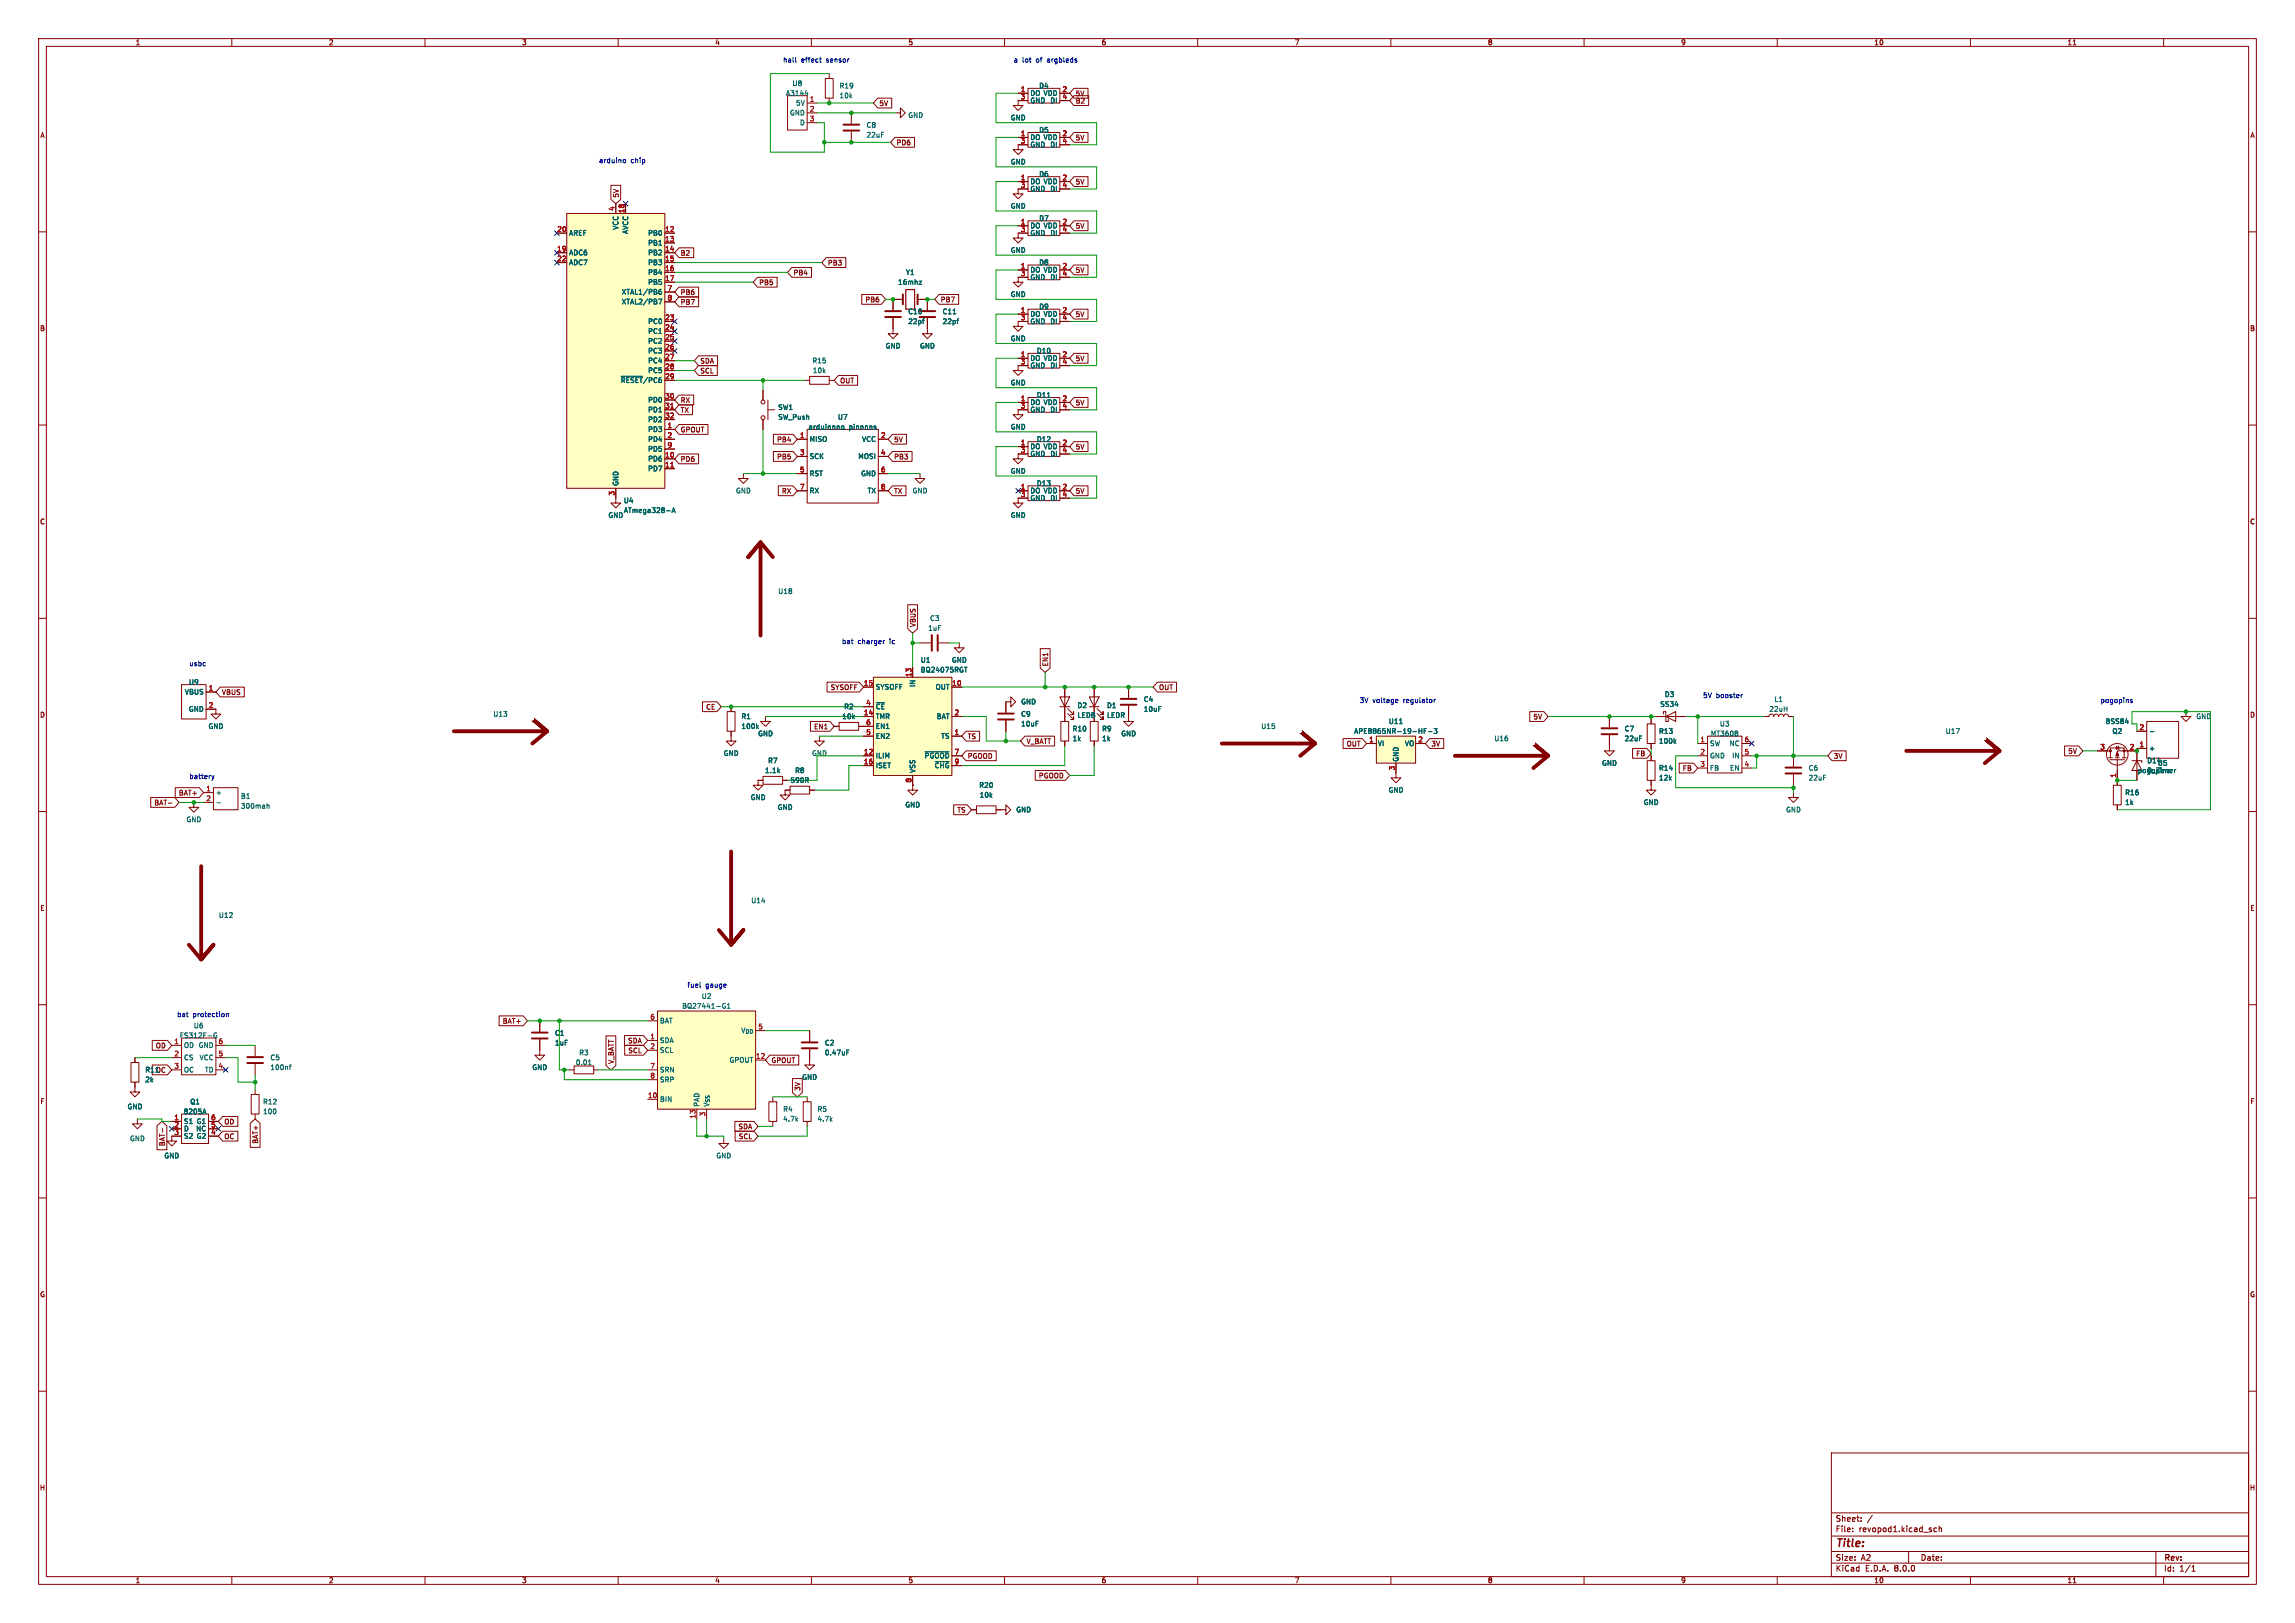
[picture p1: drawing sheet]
<svg xmlns="http://www.w3.org/2000/svg" width="594mm" height="420mm" viewBox="0 0 594 420" stroke-linecap="round" stroke-linejoin="round" font-family="sans-serif">
<defs><g id="words">
<text font-size="2.8" fill="#840000" x="475" y="400.9">Title:</text>
<g font-size="2.1" fill="#840000">
<text x="475" y="394">Sheet:</text>
<text x="475" y="396.7">File:</text>
<text x="481.1" y="396.7">revopod1.kicad_sch</text>
<text x="475" y="406.9">KiCad</text>
<text x="475" y="404.1">Size:</text>
<text x="481.7" y="404.1">A2</text>
<text x="482.7" y="406.9">E.D.A.</text>
<text x="490.3" y="406.9">8.0.0</text>
<text x="497" y="404.1">Date:</text>
<text x="560" y="404.3">Rev:</text>
<text x="560" y="406.9">Id:</text>
<text x="564.1" y="406.9">1/1</text>
</g>
<g font-size="1.8" fill="#840000">
<text x="35" y="11.9">1</text>
<text x="85" y="11.9">2</text>
<text x="135" y="11.9">3</text>
<text x="185" y="11.9">4</text>
<text x="235" y="11.9">5</text>
<text x="285" y="11.9">6</text>
<text x="335" y="11.9">7</text>
<text x="385" y="11.9">8</text>
<text x="435" y="11.9">9</text>
<text x="485" y="11.9">10</text>
<text x="535" y="11.9">11</text>
<text x="227.5" y="27.6">5V</text>
<text x="278.3" y="27">B2</text>
<text x="278.3" y="25.1">5V</text>
<text x="10.3" y="35.9">A</text>
<text x="582.3" y="35.9">A</text>
<text x="231.9" y="37.8">PD6</text>
<text x="278.3" y="36.5">5V</text>
<text x="278.3" y="47.9">5V</text>
<text x="160.3" y="51.3" transform="rotate(-90 160.3 51.3)">5V</text>
<text x="278.3" y="59.4">5V</text>
<text x="176.1" y="66.4">B2</text>
<text x="205.3" y="71.4">PB4</text>
<text x="214.2" y="68.9">PB3</text>
<text x="278.3" y="70.8">5V</text>
<text x="176.1" y="76.5">PB6</text>
<text x="196.4" y="74">PB5</text>
<text x="176.1" y="79.1">PB7</text>
<text x="223.9" y="78.4">PB6</text>
<text x="243.4" y="78.4">PB7</text>
<text x="278.3" y="82.2">5V</text>
<text x="10.3" y="85.9">B</text>
<text x="582.3" y="85.9">B</text>
<text x="181.1" y="94.3">SDA</text>
<text x="278.3" y="93.7">5V</text>
<text x="181.1" y="96.8">SCL</text>
<text x="217.3" y="99.4">OUT</text>
<text x="176.1" y="107">TX</text>
<text x="176.1" y="104.5">RX</text>
<text x="278.3" y="105.1">5V</text>
<text x="176.1" y="112.1">GPOUT</text>
<text x="176.1" y="119.7">PD6</text>
<text x="201" y="119.1">PB5</text>
<text x="201" y="114.6">PB4</text>
<text x="231.3" y="119.1">PB3</text>
<text x="231.3" y="114.6">5V</text>
<text x="278.3" y="116.5">5V</text>
<text x="202.3" y="128">RX</text>
<text x="231.3" y="128">TX</text>
<text x="278.3" y="128">5V</text>
<text x="10.3" y="135.9">C</text>
<text x="582.3" y="135.9">C</text>
<text x="237.2" y="162.4" transform="rotate(-90 237.2 162.4)">VBUS</text>
<text x="271.5" y="172.6" transform="rotate(-90 271.5 172.6)">EN1</text>
<text x="214.9" y="178.8">SYSOFF</text>
<text x="299.9" y="178.8">OUT</text>
<text x="10.3" y="185.9">D</text>
<text x="57.3" y="180">VBUS</text>
<text x="182.6" y="183.8">CE</text>
<text x="582.3" y="185.9">D</text>
<text x="210.6" y="188.9">EN1</text>
<text x="250.3" y="191.5">TS</text>
<text x="396.8" y="186.4">5V</text>
<text x="250.3" y="196.5">PGOOD</text>
<text x="265.6" y="192.7">V_BATT</text>
<text x="348.4" y="193.4">OUT</text>
<text x="370.4" y="193.4">3V</text>
<text x="423.4" y="195.9">FB</text>
<text x="474.5" y="196.5">3V</text>
<text x="535.2" y="195.3">5V</text>
<text x="268.8" y="201.6">PGOOD</text>
<text x="435.4" y="199.7">FB</text>
<text x="39.8" y="208.6">BAT-</text>
<text x="46.2" y="206.1">BAT+</text>
<text x="247.7" y="210.5">TS</text>
<text x="10.3" y="235.9">E</text>
<text x="582.3" y="235.9">E</text>
<text x="130" y="265.1">BAT+</text>
<text x="40.2" y="271.5">OD</text>
<text x="159.1" y="275.4" transform="rotate(-90 159.1 275.4)">V_BATT</text>
<text x="162.4" y="270.2">SDA</text>
<text x="162.5" y="272.7">SCL</text>
<text x="199.5" y="275.3">GPOUT</text>
<text x="10.3" y="285.9">F</text>
<text x="207.3" y="282.4" transform="rotate(-90 207.3 282.4)">3V</text>
<text x="582.3" y="285.9">F</text>
<text x="57.9" y="291.1">OD</text>
<text x="191" y="292.4">SDA</text>
<text x="42.9" y="296.7" transform="rotate(-90 42.9 296.7)">BAT-</text>
<text x="57.9" y="295">OC</text>
<text x="67" y="296.1" transform="rotate(-90 67 296.1)">BAT+</text>
<text x="191.1" y="295">SCL</text>
<text x="10.3" y="335.9">G</text>
<text x="582.3" y="335.9">G</text>
<text x="10.2" y="385.9">H</text>
<text x="582.2" y="385.9">H</text>
<text x="35" y="409.9">1</text>
<text x="85" y="409.9">2</text>
<text x="135" y="409.9">3</text>
<text x="185" y="409.9">4</text>
<text x="235" y="409.9">5</text>
<text x="285" y="409.9">6</text>
<text x="335" y="409.9">7</text>
<text x="385" y="409.9">8</text>
<text x="435" y="409.9">9</text>
<text x="485" y="409.9">10</text>
<text x="535" y="409.9">11</text>
</g>
<g font-size="1.8" fill="#0000c2">
<text x="202.6" y="16.3">hall</text>
<text x="207.4" y="16.3">effect</text>
<text x="214" y="16.3">sensor</text>
<text x="262.3" y="16.3">a</text>
<text x="264.6" y="16.3">lot</text>
<text x="268.3" y="16.3">of</text>
<text x="271.3" y="16.3">argbleds</text>
<text x="154.9" y="42.3">arduino</text>
<text x="163.2" y="42.3">chip</text>
<text x="217.8" y="166.8">bat</text>
<text x="222" y="166.8">charger</text>
<text x="230.4" y="166.8">ic</text>
<text x="48.9" y="172.5">usbc</text>
<text x="351.8" y="182">3V</text>
<text x="355.3" y="182">voltage</text>
<text x="363.3" y="182">regulator</text>
<text x="440.7" y="180.7">5V</text>
<text x="444.2" y="180.7">booster</text>
<text x="543.6" y="182">pogopins</text>
<text x="48.9" y="201.7">battery</text>
<text x="177.8" y="255.7">fuel</text>
<text x="182.6" y="255.7">gauge</text>
<text x="45.7" y="263.3">bat</text>
<text x="49.9" y="263.3">protection</text>
</g>
<g font-size="1.8" fill="#006464">
<text x="205" y="22.5">U8</text>
<text x="217.2" y="23.1">R19</text>
<text x="268.9" y="23.1">D4</text>
<text x="203.3" y="25">A3144</text>
<text x="205.9" y="27.5">5V</text>
<text x="217.2" y="25.6">10k</text>
<text x="266.6" y="25">DO VDD</text>
<text x="266.6" y="26.9">GND DI</text>
<text x="204.3" y="30.1">GND</text>
<text x="206.9" y="32.6">D</text>
<text x="224.2" y="33.2">C8</text>
<text x="224.2" y="35.8">22uF</text>
<text x="235" y="30.7">GND</text>
<text x="261.5" y="31.3">GND</text>
<text x="268.9" y="34.5">D5</text>
<text x="266.6" y="36.4">DO VDD</text>
<text x="266.6" y="38.3">GND DI</text>
<text x="261.5" y="42.8">GND</text>
<text x="266.6" y="47.9">DO VDD</text>
<text x="268.9" y="45.9">D6</text>
<text x="266.6" y="49.8">GND DI</text>
<text x="160.2" y="59.6" transform="rotate(-90 160.2 59.6)">VCC</text>
<text x="261.5" y="54.2">GND</text>
<text x="266.6" y="59.3">DO VDD</text>
<text x="268.9" y="57.4">D7</text>
<text x="147.2" y="61.2">AREF</text>
<text x="162.8" y="60.7" transform="rotate(-90 162.8 60.7)">AVCC</text>
<text x="167.6" y="61.2">PB0</text>
<text x="167.6" y="63.7">PB1</text>
<text x="261.5" y="65.6">GND</text>
<text x="266.6" y="61.2">GND DI</text>
<text x="147.2" y="66.3">ADC6</text>
<text x="147.2" y="68.8">ADC7</text>
<text x="167.6" y="66.3">PB2</text>
<text x="167.6" y="68.8">PB3</text>
<text x="167.6" y="71.3">PB4</text>
<text x="234.3" y="71.3">Y1</text>
<text x="266.6" y="70.7">DO VDD</text>
<text x="268.9" y="68.8">D8</text>
<text x="160.8" y="76.4">XTAL1/PB6</text>
<text x="167.6" y="73.9">PB5</text>
<text x="232.3" y="73.9">16mhz</text>
<text x="261.5" y="77.1">GND</text>
<text x="266.6" y="72.6">GND DI</text>
<text x="160.8" y="79">XTAL2/PB7</text>
<text x="235" y="81.5">C10</text>
<text x="243.8" y="81.5">C11</text>
<text x="266.6" y="82.1">DO VDD</text>
<text x="268.9" y="80.2">D9</text>
<text x="167.6" y="84">PC0</text>
<text x="167.6" y="86.6">PC1</text>
<text x="167.6" y="89.1">PC2</text>
<text x="235" y="84">22pf</text>
<text x="243.8" y="84">22pf</text>
<text x="261.5" y="88.5">GND</text>
<text x="266.6" y="84">GND DI</text>
<text x="167.6" y="91.7">PC3</text>
<text x="167.6" y="94.2">PC4</text>
<text x="210.1" y="94.2">R15</text>
<text x="229.1" y="90.4">GND</text>
<text x="238" y="90.4">GND</text>
<text x="266.6" y="93.6">DO VDD</text>
<text x="266.6" y="95.5">GND DI</text>
<text x="268.2" y="91.7">D10</text>
<text x="160.5" y="99.3">~{RESET}/PC6</text>
<text x="167.6" y="96.7">PC5</text>
<text x="210.3" y="96.7">10k</text>
<text x="261.5" y="99.9">GND</text>
<text x="167.6" y="104.4">PD0</text>
<text x="167.6" y="106.9">PD1</text>
<text x="201.3" y="106.3">SW1</text>
<text x="266.6" y="105">DO VDD</text>
<text x="266.6" y="106.9">GND DI</text>
<text x="268.2" y="103.1">D11</text>
<text x="167.6" y="112">PD3</text>
<text x="167.6" y="109.4">PD2</text>
<text x="201.3" y="108.8">SW_Push</text>
<text x="209.1" y="111.4">arduinnno</text>
<text x="216.8" y="108.8">U7</text>
<text x="219.7" y="111.4">pinnnns</text>
<text x="261.5" y="111.4">GND</text>
<text x="167.6" y="119.6">PD6</text>
<text x="167.6" y="114.5">PD4</text>
<text x="167.6" y="117.1">PD5</text>
<text x="209.4" y="114.5">MISO</text>
<text x="209.4" y="119">SCK</text>
<text x="222" y="119">MOSI</text>
<text x="223" y="114.5">VCC</text>
<text x="266.6" y="116.4">DO VDD</text>
<text x="266.6" y="118.3">GND DI</text>
<text x="268.2" y="114.5">D12</text>
<text x="160.2" y="125.9" transform="rotate(-90 160.2 125.9)">GND</text>
<text x="167.6" y="122.1">PD7</text>
<text x="209.4" y="123.4">RST</text>
<text x="222.7" y="123.4">GND</text>
<text x="261.5" y="122.8">GND</text>
<text x="268.2" y="126">D13</text>
<text x="161.4" y="130.4">U4</text>
<text x="190.4" y="127.9">GND</text>
<text x="209.4" y="127.9">RX</text>
<text x="224.4" y="127.9">TX</text>
<text x="236.1" y="127.9">GND</text>
<text x="266.6" y="127.9">DO VDD</text>
<text x="266.6" y="129.8">GND DI</text>
<text x="157.3" y="134.2">GND</text>
<text x="161.4" y="132.9">ATmega328-A</text>
<text x="261.5" y="134.2">GND</text>
<text x="201.3" y="153.9">U18</text>
<text x="240.6" y="160.9">C3</text>
<text x="240.1" y="163.4">1uF</text>
<text x="238.2" y="171.7">U1</text>
<text x="246.2" y="171.7">GND</text>
<text x="47.7" y="179.9">VBUS</text>
<text x="48.8" y="177.4">U9</text>
<text x="226.6" y="178.7">SYSOFF</text>
<text x="237.1" y="177.9" transform="rotate(-90 237.1 177.9)">IN</text>
<text x="238.2" y="174.2">BQ24075RGT</text>
<text x="242" y="178.7">OUT</text>
<text x="48.8" y="184.4">GND</text>
<text x="127.6" y="185.6">U13</text>
<text x="218.4" y="183.7">R2</text>
<text x="226.6" y="183.7">~{CE}</text>
<text x="264.2" y="182.5">GND</text>
<text x="264.2" y="185.6">C9</text>
<text x="278.8" y="183.4">D2</text>
<text x="278.8" y="186">LEDB</text>
<text x="286.4" y="183.4">D1</text>
<text x="286.4" y="186">LEDR</text>
<text x="295.9" y="181.8">C4</text>
<text x="295.9" y="184.4">10uF</text>
<text x="429.6" y="183.1">SS34</text>
<text x="430.8" y="180.6">D3</text>
<text x="457.8" y="184.4">22uH</text>
<text x="459.2" y="181.8">L1</text>
<text x="53.8" y="188.8">GND</text>
<text x="191.8" y="186.3">R1</text>
<text x="191.8" y="188.8">100k</text>
<text x="196.1" y="190.7">GND</text>
<text x="217.9" y="186.3">10k</text>
<text x="226.6" y="186.3">TMR</text>
<text x="226.6" y="191.4">EN2</text>
<text x="226.6" y="188.8">EN1</text>
<text x="242.3" y="186.3">BAT</text>
<text x="243.5" y="191.4">TS</text>
<text x="264.2" y="188.2">10uF</text>
<text x="277.5" y="189.5">R10</text>
<text x="277.5" y="192">1k</text>
<text x="285.1" y="189.5">R9</text>
<text x="285.1" y="192">1k</text>
<text x="290.1" y="190.7">GND</text>
<text x="326.3" y="188.8">U15</text>
<text x="350.4" y="190.1">APE8865NR-19-HF-3</text>
<text x="359.3" y="187.6">U11</text>
<text x="386.6" y="192">U16</text>
<text x="420.4" y="189.5">C7</text>
<text x="420.4" y="192">22uF</text>
<text x="429.3" y="190.1">R13</text>
<text x="442.7" y="190.7">MT3608</text>
<text x="445" y="188.2">U3</text>
<text x="503.5" y="190.1">U17</text>
<text x="544.9" y="187.6">BSS84</text>
<text x="546.6" y="190.1">Q2</text>
<text x="568.3" y="186.3">GND</text>
<text x="187.2" y="195.8">GND</text>
<text x="198.7" y="197.7">R7</text>
<text x="210.1" y="195.8">GND</text>
<text x="226.6" y="196.4">ILIM</text>
<text x="239.2" y="196.4">~{PGOOD}</text>
<text x="356.5" y="193.3">VI</text>
<text x="362.2" y="197.2" transform="rotate(-90 362.2 197.2)">GND</text>
<text x="363.5" y="193.3">VO</text>
<text x="429.3" y="192.6">100k</text>
<text x="442.5" y="193.3">SW</text>
<text x="442.5" y="196.4">GND</text>
<text x="447.5" y="193.3">NC</text>
<text x="448.2" y="196.4">IN</text>
<text x="555.6" y="197.7">D14</text>
<text x="556.1" y="194.5">+</text>
<text x="197.9" y="200.3">1.1k</text>
<text x="204.5" y="202.8">590R</text>
<text x="205.7" y="200.3">R8</text>
<text x="226.6" y="199">ISET</text>
<text x="237.1" y="200.2" transform="rotate(-90 237.1 200.2)">VSS</text>
<text x="241.8" y="199">~{CHG}</text>
<text x="414.5" y="198.3">GND</text>
<text x="429.3" y="199.6">R14</text>
<text x="429.3" y="202.2">12k</text>
<text x="442.5" y="199.6">FB</text>
<text x="447.7" y="199.6">EN</text>
<text x="468" y="199.6">C6</text>
<text x="468" y="202.2">22uF</text>
<text x="553.2" y="200.3">pogopins</text>
<text x="555.6" y="200.3">D_Zener</text>
<text x="558.4" y="198.3">U5</text>
<text x="55.8" y="206">+</text>
<text x="62.2" y="206.9">B1</text>
<text x="62.2" y="209.5">300mah</text>
<text x="194.2" y="207.2">GND</text>
<text x="201.2" y="209.8">GND</text>
<text x="234.2" y="209.1">GND</text>
<text x="253.3" y="204.1">R20</text>
<text x="253.4" y="206.6">10k</text>
<text x="359.3" y="205.3">GND</text>
<text x="425.3" y="208.5">GND</text>
<text x="549.9" y="206">R16</text>
<text x="549.9" y="208.5">1k</text>
<text x="48.1" y="213">GND</text>
<text x="262.9" y="210.4">GND</text>
<text x="462.1" y="210.4">GND</text>
<text x="194.3" y="233.9">U14</text>
<text x="56.5" y="237.7">U12</text>
<text x="176.4" y="261.2">BQ27441-G1</text>
<text x="181.5" y="258.7">U2</text>
<text x="46.4" y="268.8">FS312F-G</text>
<text x="50.1" y="266.3">U6</text>
<text x="143.5" y="268.2">C1</text>
<text x="170.7" y="265">BAT</text>
<text x="191.7" y="267.6">V_{DD}</text>
<text x="47.5" y="271.4">OD GND</text>
<text x="47.5" y="274.5">CS</text>
<text x="51.5" y="274.5">VCC</text>
<text x="56.4" y="270.3">6</text>
<text x="69.9" y="274.5">C5</text>
<text x="143.5" y="270.7">1uF</text>
<text x="148.9" y="275.8">0.01</text>
<text x="149.8" y="273.3">R3</text>
<text x="170.7" y="270.1">SDA</text>
<text x="170.7" y="272.6">SCL</text>
<text x="188.7" y="275.2">GPOUT</text>
<text x="213.4" y="270.7">C2</text>
<text x="213.4" y="273.3">0.47uF</text>
<text x="37.5" y="277.7">R11OC</text>
<text x="37.5" y="280.3">2k</text>
<text x="37.5" y="277.7">R11</text>
<text x="47.5" y="277.7">OC</text>
<text x="52.9" y="277.7">TD</text>
<text x="69.9" y="277.1">100nf</text>
<text x="137.7" y="277.1">GND</text>
<text x="170.7" y="277.7">SRN</text>
<text x="170.7" y="280.3">SRP</text>
<text x="207.5" y="279.6">GND</text>
<text x="32.9" y="287.2">GND</text>
<text x="49.1" y="286">Q1</text>
<text x="68" y="286">R12</text>
<text x="170.7" y="285.3">BIN</text>
<text x="181.2" y="286.5" transform="rotate(-90 181.2 286.5)">PAD</text>
<text x="183.7" y="286.5" transform="rotate(-90 183.7 286.5)">V_{SS}</text>
<text x="202.6" y="287.9">R4</text>
<text x="211.5" y="287.9">R5</text>
<text x="47.4" y="288.5">8205A</text>
<text x="47.5" y="291.1">S1 G1</text>
<text x="47.5" y="293">D</text>
<text x="50.7" y="293">NC</text>
<text x="68" y="288.5">100</text>
<text x="202.6" y="290.4">4.7k</text>
<text x="211.5" y="290.4">4.7k</text>
<text x="33.5" y="295.5">GND</text>
<text x="42.4" y="299.9">GND</text>
<text x="47.5" y="294.9">S2 G2</text>
<text x="185.3" y="299.9">GND</text>
</g>
<g font-size="1.8" fill="#a90000">
<text x="264.1" y="23.9">1</text>
<text x="274.9" y="23.9">2</text>
<text x="209.5" y="26.4">1</text>
<text x="209.5" y="29">2</text>
<text x="264.1" y="25.8">3</text>
<text x="274.9" y="25.8">4</text>
<text x="209.5" y="31.5">3</text>
<text x="264.1" y="35.3">1</text>
<text x="274.9" y="35.3">2</text>
<text x="264.1" y="37.2">3</text>
<text x="274.9" y="37.2">4</text>
<text x="264.1" y="46.7">1</text>
<text x="274.9" y="46.7">2</text>
<text x="264.1" y="48.6">3</text>
<text x="274.9" y="48.6">4</text>
<text x="159.1" y="54.7" transform="rotate(-90 159.1 54.7)">4</text>
<text x="161.7" y="55.3" transform="rotate(-90 161.7 55.3)">18</text>
<text x="264.1" y="58.2">1</text>
<text x="274.9" y="58.2">2</text>
<text x="144.1" y="65.2">19</text>
<text x="144.1" y="60.1">20</text>
<text x="172" y="60.1">12</text>
<text x="172" y="62.6">13</text>
<text x="172" y="65.2">14</text>
<text x="264.1" y="60.1">3</text>
<text x="274.9" y="60.1">4</text>
<text x="144.1" y="67.7">22</text>
<text x="172" y="67.7">15</text>
<text x="172" y="70.2">16</text>
<text x="264.1" y="69.6">1</text>
<text x="264.1" y="71.5">3</text>
<text x="274.9" y="69.6">2</text>
<text x="274.9" y="71.5">4</text>
<text x="172" y="72.8">17</text>
<text x="172.6" y="75.3">7</text>
<text x="172.6" y="77.9">8</text>
<text x="172" y="82.9">23</text>
<text x="264.1" y="81">1</text>
<text x="264.1" y="82.9">3</text>
<text x="274.9" y="81">2</text>
<text x="274.9" y="82.9">4</text>
<text x="172" y="85.5">24</text>
<text x="172" y="88">25</text>
<text x="172" y="90.6">26</text>
<text x="172" y="93.1">27</text>
<text x="172" y="95.6">28</text>
<text x="264.1" y="92.5">1</text>
<text x="264.1" y="94.4">3</text>
<text x="274.9" y="92.5">2</text>
<text x="274.9" y="94.4">4</text>
<text x="172" y="98.2">29</text>
<text x="172" y="103.3">30</text>
<text x="172" y="105.8">31</text>
<text x="264.1" y="103.9">1</text>
<text x="264.1" y="105.8">3</text>
<text x="274.9" y="103.9">2</text>
<text x="274.9" y="105.8">4</text>
<text x="172" y="108.3">32</text>
<text x="172.6" y="110.9">1</text>
<text x="172.6" y="113.4">2</text>
<text x="206.9" y="113.4">1</text>
<text x="227.9" y="113.4">2</text>
<text x="172" y="118.5">10</text>
<text x="172.6" y="116">9</text>
<text x="206.9" y="117.9">3</text>
<text x="227.9" y="117.9">4</text>
<text x="264.1" y="115.3">1</text>
<text x="264.1" y="117.2">3</text>
<text x="274.9" y="115.3">2</text>
<text x="274.9" y="117.2">4</text>
<text x="172" y="121">11</text>
<text x="206.9" y="122.3">5</text>
<text x="227.9" y="122.3">6</text>
<text x="159.1" y="128.3" transform="rotate(-90 159.1 128.3)">3</text>
<text x="206.9" y="126.7">7</text>
<text x="227.9" y="126.7">8</text>
<text x="264.1" y="126.7">1</text>
<text x="264.1" y="128.7">3</text>
<text x="274.9" y="126.7">2</text>
<text x="274.9" y="128.7">4</text>
<text x="53.9" y="178.8">1</text>
<text x="223.5" y="177.5">15</text>
<text x="236" y="175.3" transform="rotate(-90 236 175.3)">13</text>
<text x="246.3" y="177.5">10</text>
<text x="53.9" y="183.3">2</text>
<text x="223.5" y="185.2">14</text>
<text x="224.1" y="182.6">4</text>
<text x="246.9" y="185.2">2</text>
<text x="224.1" y="190.2">5</text>
<text x="224.1" y="187.7">6</text>
<text x="246.9" y="190.2">1</text>
<text x="553.6" y="189">2</text>
<text x="223.5" y="195.3">12</text>
<text x="223.5" y="197.9">16</text>
<text x="246.9" y="195.3">7</text>
<text x="246.9" y="197.9">9</text>
<text x="354.3" y="192.2">1</text>
<text x="367" y="192.2">2</text>
<text x="440" y="192.2">1</text>
<text x="440" y="195.3">2</text>
<text x="451.4" y="195.3">5</text>
<text x="451.4" y="192.2">6</text>
<text x="543.5" y="194.1">3</text>
<text x="551.1" y="194.1">2</text>
<text x="553.6" y="193.4">1</text>
<text x="236" y="202.6" transform="rotate(-90 236 202.6)">8</text>
<text x="361.1" y="199.5" transform="rotate(-90 361.1 199.5)">3</text>
<text x="440" y="198.5">3</text>
<text x="451.4" y="198.5">4</text>
<text x="547.8" y="201.4" transform="rotate(-90 547.8 201.4)">1</text>
<text x="53.3" y="204.9">1</text>
<text x="53.3" y="207.4">2</text>
<text x="168.2" y="263.9">6</text>
<text x="168.2" y="269">1</text>
<text x="196.1" y="266.4">5</text>
<text x="45" y="270.3">1</text>
<text x="45" y="273.4">2</text>
<text x="56.4" y="273.4">5</text>
<text x="168.2" y="271.5">2</text>
<text x="195.5" y="274.1">12</text>
<text x="45" y="276.6">3</text>
<text x="56.4" y="276.6">4</text>
<text x="168.2" y="276.6">7</text>
<text x="168.2" y="279.1">8</text>
<text x="167.6" y="284.2">10</text>
<text x="45" y="289.9">1</text>
<text x="45" y="291.8">2</text>
<text x="45" y="293.8">3</text>
<text x="54.5" y="293.8">4</text>
<text x="54.5" y="291.8">5</text>
<text x="54.5" y="289.9">6</text>
<text x="180.1" y="289.6" transform="rotate(-90 180.1 289.6)">13</text>
<text x="182.6" y="289" transform="rotate(-90 182.6 289)">3</text>
</g>
</g></defs>
<g fill="none" stroke="#840000" stroke-width=".26">
<path d="M10 10h574v400h-574zM12 12h570v396h-570zM60 10v2M110 10v2M160 10v2M210 10v2M260 10v2M310 10v2M360 10v2M410 10v2M460 10v2M510 10v2"/>
<path d="M536.6 11.6h.7M560 10v2M263.5 35.6h2.6M263.5 24.1h2.6M266.1 34.3h8.2v3.8h-8.2zM266.1 22.9h8.2v3.8h-8.2zM266.1 37.5h-2.6v1.2h1.3l-1.3 1.3-1.2-1.3h1.2M266.1 26h-2.6v1.3h1.3l-1.3 1.3-1.2-1.3h1.2M274.3 35.6h2.6M274.3 37.5h2.6M274.3 24.1h2.6M274.3 26h2.6"/>
<path d="M10 60h2M263.5 47h2.6M266.1 45.7h8.2v3.8h-8.2zM266.1 48.9h-2.6v1.3h1.3l-1.3 1.2-1.2-1.2h1.2M274.3 47h2.6M274.3 48.9h2.6M582 60h2M263.5 69.9h2.6M266.1 68.6h8.2v3.8h-8.2zM266.1 71.8h-2.6v1.2h1.3l-1.3 1.3-1.2-1.3h1.2M274.3 69.9h2.6M274.3 71.8h2.6"/>
<path d="M263.5 81.3h2.6M266.1 80h8.2v3.8h-8.2zM266.1 83.2h-2.6v1.3h1.3l-1.3 1.2-1.2-1.2h1.2M274.3 81.3h2.6M274.3 83.2h2.6M10 110h2M582 110h2M10 160h2M582 160h2M439.4 192.4h2.6M439.4 195.6h2.6M439.4 198.8h2.6"/>
<path d="M442 190.5h8.8v9.5h-8.8zM450.8 192.4h2.6M450.8 195.6h2.6M450.8 198.8h2.6M464.2 195.6v2.8M542.9 194.3h3.3M545.7 196.1h1M546.1 196.6h3.8M546.2 196.1v-2.6h3.6v2.6M547.5 196.1h1M547.8 193.2l.6 .3-.6 .4zM548 196.6v5.3"/>
<path d="M548.3 193l.2 1.1M549.3 196.1h1M553.1 194.3h-5.1v1.8M565.8 184.2v1.2h1.3l-1.3 1.3-1.3-1.3h1.3M10 210h2M196.2 201.9v1.3h1.3l-1.3 1.3-1.3-1.3h1.3M464.2 200.4v2.8M582 210h2M10 260h2M582 260h2M209.5 274.3v1.3h1.3l-1.3 1.3-1.2-1.3h1.2M44.4 294v1.3h1.3l-1.3 1.2-1.2-1.2h1.2"/>
<path d="M187.3 294.6v1.3h1.3l-1.3 1.3-1.2-1.3h1.2M199 285.1h2v5.1h-2zM200 283.8v1.3M200 290.2v1.3M207.9 285.1h2v5.1h-2zM208.9 283.8v1.3M208.9 290.2v1.3M10 310h2M582 310h2M10 360h2M474 376h108v32h-108zM582 360h2"/>
<path d="M474 397.5h108M474 391.5h108M479.5 396.2v.2M479.5 395.4v.2M481.7 393.5v.2M481.7 392.7v.2M484.6 392.1l-1.3 1.9M501.2 395.4h-.4l-.3 .3 .2 .6h.5M501.9 395.5l.6-.1v1M501.9 394.9v1.5M60 408v2M110 408v2"/>
<path d="M160 408v2M210 408v2M260 408v2M310 408v2M360 408v2M410 408v2M460 408v2M474 404.5h108M474 401.5h108M494 401.5v3M510 408v2M536.6 409.6h.7"/>
<path d="M558 401.5v6.5M560 408v2M567.3 406.6h.9M567.3 405.5l.4-.4v1.5"/>
<circle cx="548" cy="195.2" r="2.79"/>
</g>
<path d="M462.2 198.6h4M462.2 200.2h4" fill="none" stroke="#840000" stroke-width=".51"/>
<g fill="#840000" stroke="#840000" stroke-width=".26">
<path d="M548 194.6l.4 1h-.8z"/>
<circle cx="549.8" cy="194.3" r=".25"/>
<circle cx="546.2" cy="194.3" r=".25"/>
</g>
<path d="M449.7 189.2v.5M449.7 189.8v.6" fill="none" stroke="#006464" stroke-width=".26"/>
<path d="M376.6 195.6h24.1l-3.8-3.2 3.8 3.2-3.8 3.2" fill="none" stroke="#840000" stroke-width="1"/>
<path d="M356.2 190.5h10.2v7h-10.2z" fill="#ffffc2"/>
<g fill="none" stroke="#840000" stroke-width=".26">
<path d="M231.8 77.5h1.9M237.5 77.5h1.9M208.3 98.4h1.2M209.5 97.4h5.1v2h-5.1zM214.6 98.4h1.3M240 85.1v1.3h1.3l-1.3 1.2-1.2-1.2h1.2M263.5 92.7h2.6M266.1 91.4h8.2v3.9h-8.2zM266.1 94.6h-2.6v1.3h1.3l-1.3 1.3-1.2-1.3h1.2M274.3 92.7h2.6M274.3 94.6h2.6M263.5 104.1h2.6"/>
<path d="M263.5 115.6h2.6M266.1 102.9h8.2v3.8h-8.2zM266.1 114.3h8.2v3.8h-8.2zM266.1 106h-2.6v1.3h1.3l-1.3 1.3-1.2-1.3h1.2M266.1 117.5h-2.6v1.2h1.3l-1.3 1.3-1.2-1.3h1.2M274.3 104.1h2.6M274.3 106h2.6M274.3 115.6h2.6M274.3 117.5h2.6M159.4 128.9v1.3h1.3l-1.3 1.2-1.3-1.2h1.3M238.1 122.6v1.2h1.3l-1.3 1.3-1.2-1.3h1.2M263.5 127h2.6"/>
<path d="M266.1 125.7h8.2v3.8h-8.2zM266.1 128.9h-2.6v1.3h1.3l-1.3 1.2-1.2-1.2h1.2M274.3 127h2.6M274.3 128.9h2.6M238.1 166.4h2.8M243 166.4h2.7M248.3 166.4v1.2h1.3l-1.3 1.3-1.3-1.3h1.3M283.2 177.8v8.9M292.1 177.8v2.8M198.1 185.4v1.3h1.3l-1.3 1.3-1.3-1.3h1.3M212.1 190.5v1.3h1.3l-1.3 1.2-1.3-1.2h1.3M215.9 188h1.3"/>
<path d="M217.2 186.9h5v2.1h-5zM222.2 188h1.3M281.9 180.3h2.6l-1.3 2.6zM281.9 182.9h2.6M282.2 186.7h2v5.1h-2zM283.2 191.8v1.2M284 184.7l1.5 1.5v-.8v.8h-.8M284 183.4l1.5 1.5v-.7v.7h-.8M292.1 182.6v4.1h1.3l-1.3 1.3-1.3-1.3h1.3M353.7 192.4h2.5M356.2 190.5h10.2v7h-10.2zM361.3 197.5v3.8h1.3l-1.3 1.3-1.3-1.3h1.3"/>
<path d="M366.4 192.4h2.5M416.6 190.2v4.1h1.2l-1.2 1.3-1.3-1.3h1.3M416.6 185.4v2.8M426.3 196.9h2.1v5h-2.1zM426.3 187.3h2.1v5.1h-2.1zM427.4 186.1v1.2M427.4 192.4v1.3M427.4 195.6v1.3M428.6 185.4h7.6M430.5 184.8v-.6h.7v2.5h.6v-.6M431.2 185.4l2.5-1.2v2.5zM456.6 185.4h1.2l.2-.4 .5-.2 .4 .2 .2 .4 .2-.4 .4-.2 .5 .2 .2 .4 .2-.4 .4-.2 .5 .2 .1 .4 .2-.4 .5-.2 .4 .2 .2 .4h1.3"/>
<path d="M551.8 196.9h2.6v.5M553.1 196.9l1.3 2.5h-2.6zM553.1 194.3v7.6M553.1 193.7h2.5M553.1 189.2h2.5M555.6 186.7h8.3v9.5h-8.3zM196.2 201.9h1.3M197.5 200.9h5.1v2h-5.1zM202.6 201.9h1.2M204.5 203.5h5v2h-5zM204.5 204.5h-1.3v1.2h1.3l-1.3 1.3-1.3-1.3h1.3M209.5 204.5h1.3"/>
<path d="M427.4 201.9v2.6h1.2l-1.2 1.2-1.3-1.2h1.3M464.2 205.1v1.3h1.3l-1.3 1.2-1.3-1.2h1.3M547 203.2h2v5.1h-2zM548 201.9v1.3M548 208.3v1.3M147.3 276.9h1.3M148.6 275.8h5.1v2.1h-5.1zM153.7 276.9h1.2M209.5 266.7v2.8M209.5 271.5v2.8"/>
</g>
<g fill="none" stroke="#006464" stroke-width=".26">
<path d="M237.9 72.8h.6l-.6 .8h.6M271.1 102.8h.7M362.2 187.3h.7M368.6 189.1h.4M369.2 188.5h-.6v1.3M369.7 189.3h1M371.1 188.5h.8l-.4 .5 .4 .1v.6h-.8M433.4 191.9l.4 .4M433.8 191.5l-.5 .5M556.5 189.3h1M563.1 199.1h.1M152.3 275.5h.7"/>
<path d="M152.5 274.4l.1-.1v1.2M219.2 272.3h.4M219.2 271.7h.6"/>
</g>
<path d="M233.7 76.2v2.5M237.5 76.2v2.5M241.2 164.3v4.1M242.7 164.3v4.1M290.1 182.4h4M290.1 180.8h4M414.5 190h4.1M414.5 188.5h4.1M207.5 271.3h4.1M207.5 269.7h4.1" fill="none" stroke="#840000" stroke-width=".51"/>
<path d="M316.2 192.4h24.2l-3.9-3.2 3.9 3.2-3.9 3.2M493.4 194.3h24.1l-3.8-3.2 3.8 3.2-3.8 3.2" fill="none" stroke="#840000" stroke-width="1"/>
<path d="M234.4 74.9h2.3v5.1h-2.3z" fill="none" stroke="#840000" stroke-width=".3"/>
<path d="M226.1 175.3h20.3v25.4h-20.3z" fill="#ffffc2"/>
<g fill="none" stroke="#840000" stroke-width=".26">
<path d="M231.1 77.5v2.8M231.1 82.3v4.1h1.3l-1.3 1.2-1.2-1.2h1.2M197.5 101v2.5M197.5 108.6v2.5M198.8 106h1.7M198.8 103.5v5.1M223.5 177.8h2.6M226.1 175.3h20.3v25.4h-20.3zM236.2 172.7v2.6M246.4 177.8h2.5M188.2 184.2h2v5h-2zM189.2 189.2v2.6h1.3l-1.3 1.2-1.2-1.2h1.2"/>
<path d="M189.2 182.9v1.3M223.5 190.5h2.6M223.5 195.6h2.6M223.5 185.4h2.6M223.5 198.1h2.6M223.5 182.9h2.6M223.5 188h2.6M246.4 190.5h2.5M246.4 195.6h2.5M246.4 185.4h2.5M246.4 198.1h2.5M236.2 203.2v1.3h1.3l-1.3 1.2-1.3-1.2h1.3"/>
<path d="M236.2 203.2h.1M236.2 200.7v2.5M251.5 209.6h1.2M252.7 208.5h5.1v2.1h-5.1zM257.8 209.6h2.5v-1.3l1.3 1.3-1.3 1.2v-1.2M44.4 270.5h2.6M44.4 273.7h2.6M44.4 276.9h2.6M47 268.6h8.9v9.5h-8.9zM55.9 270.5h2.5M55.9 273.7h2.5M55.9 276.9h2.5"/>
<path d="M139.7 269v4.1h1.3l-1.3 1.2-1.3-1.2h1.3M139.7 264.2v2.8"/>
<circle cx="197.5" cy="108.1" r=".51"/>
<circle cx="197.5" cy="104" r=".51"/>
</g>
<path d="M238.8 82.9h.4M239.2 82.5l-.2 .1M249.6 172.7h.7M195.9 188.1l.4 .4M196.3 187.7l-.5 .5M239.4 194.5h6.2M242 197.1h3.6M55.9 268h.2v.4M56.1 267.3a.59 .59 0 0 0-.8 .6 .59 .59 0 0 0 .8 .6" fill="none" stroke="#006464" stroke-width=".26"/>
<path d="M200 144.1l-3.2-3.8-3.1 3.8 3.1-3.8v24.2M117.5 189.2h24.1l-3.8-3.1 3.8 3.1-3.8 3.2M189.2 220.3v24.2l3.2-3.8-3.2 3.8-3.1-3.8" fill="none" stroke="#840000" stroke-width="1"/>
<path d="M229.1 82h4.1M229.1 80.5h4.1M137.7 268.7h4M137.7 267.2h4" fill="none" stroke="#840000" stroke-width=".51"/>
<path d="M170.2 261.6h25.4v25.4h-25.4z" fill="#ffffc2"/>
<g fill="none" stroke="#840000" stroke-width=".26">
<path d="M206.4 113.7h2.5M206.4 118.1h2.5M208.9 111.1h18.4v19.1h-18.4zM227.3 113.7h2.6M227.3 118.1h2.6M192.4 122.6v1.2h1.3l-1.3 1.3-1.3-1.3h1.3M206.4 122.6h2.5M206.4 127h2.5M227.3 122.6h2.6M227.3 127h2.6M275.6 177.8v8.9M260.3 186.4v2.8"/>
<path d="M261.6 181.6v1.3l1.3-1.3-1.3-1.3v1.3h-1.3v2.8M274.3 180.3h2.6l-1.3 2.6zM274.3 182.9h2.6M274.6 186.7h2v5.1h-2zM275.6 191.8v1.2M276.4 184.7l1.5 1.5v-.8v.8h-.8M276.4 183.4l1.5 1.5v-.7v.7h-.8M33.9 275h2v5h-2zM34.9 273.7v1.3M66 270.5v2.8M66 275.3v2.8M167.6 269.2h2.6"/>
<path d="M167.6 271.8h2.6M167.6 264.2h2.6M167.6 276.9h2.6M167.6 279.4h2.6M170.2 261.6h25.4v25.4h-25.4zM195.6 274.3h2.5M34.9 280v2.6h1.3l-1.3 1.2-1.2-1.2h1.2M35.6 289.6v1.2h1.2l-1.2 1.3-1.3-1.3h1.3M44.4 290.2h2.6M44.4 292.1h2.6M44.4 294h2.6M47 288.3h7v7.6h-7z"/>
<path d="M54 290.2h2.5M54 292.1h2.5M54 294h2.5M65 283.2h2.1v5.1h-2.1zM66 281.9v1.3M66 288.3v1.3M167.6 284.5h2.6M180.3 287v2.6M182.9 287v2.6"/>
</g>
<path d="M217.8 110.3h.6l-.1 .7-.5-.1zM226.4 110.2l.3 .1M226.4 110.6l.4 .3-.5 .2M187.7 259.7l-.6 .1M74.9 276h.4M75.3 275.5l-.3 .2v1.1M187.5 260.4h.3l-.1 .5-.6-.2M188.3 260.9h.7M188.3 260l.3-.3v1.2M52.6 287.9h.6M52.9 287l.4 1.2" fill="none" stroke="#006464" stroke-width=".26"/>
<path d="M258.3 186.2h4.1M258.3 184.7h4.1M64 275.1h4.1M64 273.6h4.1" fill="none" stroke="#840000" stroke-width=".51"/>
<path d="M146.7 55.2h25.4v71.2h-25.4z" fill="#ffffc2"/>
<g fill="none" stroke="#840000" stroke-width=".26">
<path d="M214.6 19.1v1.2M203.8 24.8h5.1v8.9h-5.1zM208.9 26.7h2.6M208.9 29.2h2.6M208.9 31.8h2.6M213.6 20.3h2v5.1h-2zM214.6 25.4v1.3M220.3 29.2v2.8M220.3 34v2.8M227.2 25.4h3.6v2.5h-3.6l-1.1-1.2zM231.6 35.6h5.1v2.5h-5.1l-1.1-1.3zM231.8 29.2h1.2v-1.3l1.3 1.3-1.3 1.3v-1.3"/>
<path d="M263.5 35.6h2.6M263.5 37.5h2.6M263.5 24.1h2.6M263.5 26h2.6M274.3 35.6h2.6M274.3 37.5h2.6M274.3 24.1h2.6M274.3 26h2.6M278 34.3h3.6v2.5h-3.6l-1.1-1.2zM278 24.8h3.8v2.5h-3.8l-1.1-1.3zM278 22.9h3.6v2.5h-3.6l-1.1-1.3zM146.7 55.2h25.4v71.2h-25.4z"/>
<path d="M158.1 48h2.6v3.6l-1.3 1.1-1.3-1.1zM159.4 52.7v2.5M161.9 52.7v2.5M263.5 58.4h2.6M263.5 47h2.6M263.5 48.9h2.6M266.1 57.2h8.2v3.8h-8.2zM274.3 58.4h2.6M274.3 47h2.6M274.3 48.9h2.6M278 45.7h3.6v2.6h-3.6l-1.1-1.3zM278 57.2h3.6v2.5h-3.6l-1.1-1.3z"/>
<path d="M144.1 60.3h2.6M144.1 65.4h2.6M144.1 67.9h2.6M172.1 60.3h2.5M172.1 62.9h2.5M172.1 65.4h2.5M172.1 67.9h2.5M172.1 70.5h2.5M172.1 73h2.5M172.1 75.6h2.5M172.1 78.1h2.5M175.7 64.1h3.8v2.6h-3.8l-1.1-1.3z"/>
<path d="M175.7 76.8h5.1v2.6h-5.1l-1.1-1.3zM175.7 74.3h5.1v2.5h-5.1l-1.1-1.2zM196.1 71.8h5v2.5h-5l-1.2-1.3zM204.9 69.2h5.1v2.6h-5.1l-1.1-1.3zM213.8 66.7h5.1v2.5h-5.1l-1.1-1.3zM223 76.2h5.1l1.1 1.3-1.1 1.2h-5.1zM231.1 77.5v2.8M231.8 77.5h1.2M238.1 77.5h1.3M240 77.5v2.8M243 76.2h5.1v2.5h-5.1l-1.1-1.2zM263.5 69.9h2.6"/>
<path d="M263.5 71.8h2.6M266.1 60.3h-2.6v1.3h1.3l-1.3 1.3-1.2-1.3h1.2M274.3 60.3h2.6M274.3 69.9h2.6M274.3 71.8h2.6M278 68.6h3.6v2.5h-3.6l-1.1-1.2zM172.1 83.2h2.5M172.1 85.7h2.5M172.1 88.3h2.5M172.1 90.8h2.5M172.1 93.3h2.5M172.1 95.9h2.5"/>
<path d="M172.1 98.4h2.5M180.8 92.1h4.9v2.5h-4.9l-1.1-1.3zM180.8 94.6h4.9v2.6h-4.9l-1.1-1.3zM217 97.2h5v2.5h-5l-1.1-1.3zM231.1 82.3v2.8M240 82.3v2.8M263.5 83.2h2.6M263.5 81.3h2.6M263.5 92.7h2.6M263.5 94.6h2.6M274.3 83.2h2.6M274.3 81.3h2.6"/>
<path d="M274.3 92.7h2.6M274.3 94.6h2.6M278 91.4h3.6v2.6h-3.6l-1.1-1.3zM278 80h3.6v2.6h-3.6l-1.1-1.3zM172.1 111.1h2.5M172.1 118.7h2.5M172.1 113.7h2.5M172.1 103.5h2.5M172.1 106h2.5M172.1 108.6h2.5M172.1 116.2h2.5M175.7 117.5h5.1v2.5h-5.1l-1.1-1.3z"/>
<path d="M175.7 109.9h7.5v2.5h-7.5l-1.1-1.3zM175.7 104.8h3.5v2.5h-3.5l-1.1-1.3zM175.7 102.2h3.8v2.6h-3.8l-1.1-1.3zM197.5 101v2.5M197.5 108.6v2.5M200.2 116.8h5.1l1.1 1.3-1.1 1.3h-5.1zM200.2 112.4h5.1l1.1 1.3-1.1 1.2h-5.1zM206.4 113.7h2.5M206.4 118.1h2.5M227.3 113.7h2.6M227.3 118.1h2.6M231 116.8h5.1v2.6h-5.1l-1.1-1.3z"/>
<path d="M231 112.4h3.6v2.5h-3.6l-1.1-1.2zM263.5 106h2.6M263.5 104.1h2.6M263.5 115.6h2.6M263.5 117.5h2.6M274.3 106h2.6M274.3 104.1h2.6M274.3 115.6h2.6M274.3 117.5h2.6M278 102.9h3.6v2.5h-3.6l-1.1-1.3zM278 114.3h3.6v2.5h-3.6l-1.1-1.2zM159.4 126.4v2.5"/>
<path d="M172.1 121.3h2.5M201.5 125.7h3.8l1.1 1.3-1.1 1.3h-3.8zM206.4 122.6h2.5M206.4 127h2.5M227.3 122.6h2.6M227.3 127h2.6M231 125.7h3.5v2.6h-3.5l-1.1-1.3zM263.5 127h2.6M263.5 128.9h2.6M274.3 127h2.6M274.3 128.9h2.6M278 125.7h3.6v2.6h-3.6l-1.1-1.3z"/>
<path d="M234.9 156.5h2.6v6.2l-1.3 1.1-1.3-1.1zM47 177.2h6.3v8.9h-6.3zM53.3 179.1h2.6M57 177.8h6.2v2.5h-6.2l-1.1-1.2zM214.1 176.5h8.3l1.1 1.3-1.1 1.3h-8.3zM223.5 177.8h2.6M236.2 172.7v2.6M246.4 177.8h2.5M269.2 167.9h2.6v5l-1.3 1.1-1.3-1.1zM275.6 177.8v2.5M283.2 177.8v2.5M292.1 177.8v2.8"/>
<path d="M299.6 176.5h4.9v2.6h-4.9l-1.2-1.3zM53.3 183.5h2.6v1.3h1.2l-1.2 1.3-1.3-1.3h1.3M181.8 181.6h3.8l1.1 1.3-1.1 1.3h-3.8zM189.2 182.9v1.3M189.2 189.2v1.3M209.8 186.7h5l1.1 1.3-1.1 1.2h-5zM215.9 188h1.3M222.2 188h3.9M223.5 185.4h2.6M223.5 190.5h2.6M223.5 195.6h2.6M223.5 198.1h2.6"/>
<path d="M223.5 182.9h2.6M246.4 185.4h2.5M246.4 190.5h2.5M246.4 195.6h2.5M246.4 198.1h2.5M250 189.2h3.5v2.6h-3.5l-1.1-1.3zM250 194.3h7.8v2.6h-7.8l-1.1-1.3zM260.3 181.6v2.8M260.3 186.4v2.8M265.3 190.5h7.7v2.5h-7.7l-1.1-1.2zM267.9 199.4h7.8l1.2 1.3-1.2 1.2h-7.8zM275.6 182.9v3.8"/>
<path d="M275.6 191.8v1.2M283.2 182.9v3.8M283.2 191.8v1.2M292.1 182.6v2.8M347.6 191.1h5l1.1 1.3-1.1 1.3h-5zM353.7 192.4h2.5M361.3 197.5v2.5M366.4 192.4h2.5M370 191.1h3.7v2.6h-3.7l-1.1-1.3zM395.9 184.1h3.7l1.1 1.3-1.1 1.3h-3.7zM416.6 185.4v2.8M416.6 190.2v2.8"/>
<path d="M422.6 193.7h3.6l1.2 1.2-1.2 1.3h-3.6zM427.4 186.1v1.2M427.4 192.4v1.3M427.4 195.6v1.3M428.6 185.4h2.6M433.7 185.4h2.5M434.6 197.5h3.7l1.1 1.3-1.1 1.2h-3.7zM474.2 194.3h3.6v2.6h-3.6l-1.1-1.3zM534.4 193h3.6l1.1 1.3-1.1 1.3h-3.6zM542.9 194.3h2.6M548 199.4v3.8M550.5 194.3h2.6v2.6"/>
<path d="M553.1 199.4v2.5M553.1 193.7h2.5M553.1 189.2h2.5M39 206.4h6.2l1.2 1.2-1.2 1.3h-6.2zM43.6 207.8h.9M45.4 203.8h6.2l1.1 1.3-1.1 1.3h-6.2zM50.2 207.6v1.3h1.2l-1.2 1.3-1.3-1.3h1.3M52.7 205.1h2.5M52.7 207.6h2.5M55.2 203.8h6.4v5.8h-6.4zM196.2 201.9h1.3M202.6 201.9h1.2"/>
<path d="M203.2 204.5h1.3M209.5 204.5h1.3M236.2 203.2h.1M236.2 200.7v2.5M246.8 208.3h3.5l1.2 1.3-1.2 1.2h-3.5zM251.5 209.6h1.2M257.8 209.6h1.3M427.4 201.9v1.3M548 208.3v1.3M34.9 273.7v1.3M39.4 269.2h3.9l1.1 1.3-1.1 1.3h-3.9zM39.4 275.6h3.9l1.1 1.3-1.1 1.2h-3.9z"/>
<path d="M129.2 262.9h6.2l1.1 1.3-1.1 1.2h-6.2zM139.7 264.2v2.8M139.7 269v2.8M156.8 268.1h2.6v7.6l-1.3 1.2-1.3-1.2zM161.6 268h4.9l1.1 1.2-1.1 1.3h-4.9zM161.7 270.5h4.8l1.1 1.3-1.1 1.3h-4.8zM199.2 273h7.5v2.6h-7.5l-1.1-1.3zM205.1 279.1h2.5v3.6l-1.2 1.1-1.3-1.1zM209.5 266.7v2.8M209.5 271.5v2.8M34.9 280v1.3M40.6 291.3l1.3-1.1 1.3 1.1v6.2h-2.6z"/>
<path d="M42.1 292v1M44.4 290.2h2.6M44.4 292.1h2.6M44.4 294h2.6M54 290.2h2.5M54 292.1h2.5M54 294h2.5M57.6 292.7h4v2.6h-4l-1.1-1.3zM57.6 288.9h4v2.6h-4l-1.1-1.3zM64.8 290.7l1.2-1.1 1.3 1.1v6.2h-2.5zM190.2 290.2h4.9l1.1 1.3-1.1 1.2h-4.9zM190.3 292.7h4.8l1.1 1.3-1.1 1.3h-4.8z"/>
</g>
<path d="M173.6 105.6h.7M173.6 120.9h.7" fill="none" stroke="#a90000" stroke-width=".26"/>
<g fill="none" stroke="#006464" stroke-width=".26">
<path d="M208.4 24.3h.8M170.4 77.4h.9l-.5 1.3M170.6 75.5l.4-.1 .2 .2-.1 .5-.5-.1M171.1 74.9l-.5 .3M237.9 72.8h.6l-.6 .8h.6M160.8 97.4h5.5M238.8 82.9h.4M239.2 82.5l-.2 .1M246.7 81.2h.7M247.6 82.9h.5M248.1 82.5l-.2 .1M217.8 110.3h.6l-.1 .7-.5-.1z"/>
<path d="M226.4 110.2l.3 .1M226.4 110.6l.4 .3-.5 .2M271.1 102.8h.7M172.5 132.2h1M173.9 132.7l.4-1.3 .5 1.3M174 132.3h.6M249.6 172.7h.7M195.9 188.1l.4 .4M196.3 187.7l-.5 .5M239.4 194.5h6.2M242 197.1h3.6M362.2 187.3h.7"/>
<path d="M368.6 189.1h.4M369.2 188.5h-.6v1.3M369.7 189.3h1M371.1 188.5h.8l-.4 .5 .4 .1v.6h-.8M433.4 191.9l.4 .4M433.8 191.5l-.5 .5M556.5 189.3h1M563.1 199.1h.1M56.2 207.7h.9M69.1 208.5l.5-.1 .1 .8M219.2 272.3h.4M219.2 271.7h.6"/>
<path d="M52.6 287.9h.6M52.9 287l.4 1.2"/>
</g>
<path d="M52.1 224.2v24.1l3.1-3.8-3.1 3.8-3.2-3.8" fill="none" stroke="#840000" stroke-width="1"/>
<path d="M218.3 33.8h4.1M218.3 32.3h4.1M238 82h4.1M238 80.5h4.1" fill="none" stroke="#840000" stroke-width=".51"/>
<g fill="none" stroke="#0000c2" stroke-width=".26">
<path d="M205.9 14.8v1.1l.2 .2M212.1 15.3h.5M212.3 14.8v1.1l.3 .2M278.6 15.7l.1 .2-.1 .2M278.6 15.3h.1M161.4 41.3h.3l.2 .2v.5l-.5 .1M229 165.7l-.4 .3M451 179.7l-.4 .3M361.4 181h.3l.1 .3-.6 .1M361.7 181.8h-.3M371.2 181v.8M371.5 181l-.3 .2"/>
<path d="M551.9 181h-.3l-.2 .2 .5 .3v.3h-.5M54.8 200.7l.3 .8M55.1 201.5l-.3 .4M55.4 200.7l-.3 .8M181.2 254.2v1.1l.1 .2M58.6 262.3v.8M58.6 262.4l.5-.1v.8"/>
</g>
<g fill="none" stroke="#009600" stroke-width=".26">
<path d="M214.6 19.1h-15.2v20.3h14v-7.6h-1.9M211.5 29.2h20.3M211.5 26.7h14.6M213.4 36.8h17.1M263.5 24.1h-5.7v7.7h26v5.7h-6.9M263.5 35.6h-5.7v7.6h26v5.7h-6.9M263.5 47h-5.7v7.6h26v5.7h-6.9M263.5 58.4h-5.7v7.6h26v5.8h-6.9M174.6 67.9h38.1M174.6 73h20.3M174.6 70.5h29.2M229.2 77.5h2.6"/>
<path d="M239.4 77.5h2.5M263.5 69.9h-5.7v7.6h26v5.7h-6.9M174.6 93.3h5.1M174.6 95.9h5.1M174.6 98.4h33.7M197.5 98.4v2.6M263.5 81.3h-5.7v7.6h26v5.7h-6.9M263.5 92.7h-5.7v7.6h26v5.7h-6.9M197.5 111.1v11.5M263.5 104.1h-5.7v7.7h26v5.7h-6.9M263.5 115.6h-5.7v7.6h26v5.7h-6.9M192.4 122.6h14"/>
<path d="M229.9 122.6h8.2M236.2 166.4h1.9M236.2 163.8v8.9M245.7 166.4h2.6M248.9 177.8h49.5M270.5 174v3.8M186.7 182.9h36.8M198.1 185.4h25.4M212.1 190.5h11.4M223.5 195.6h-12v6.3h-7.7M223.5 198.1h-3.8v6.4h-8.9M248.9 185.4h6.4v6.4h8.9"/>
<path d="M260.3 189.2v2.6M275.6 193v5.1h-26.7M283.2 193v7.7h-6.3M400.7 185.4h27.9M427.4 185.4v.7M427.4 193.7v1.9M436.2 185.4h20.4M439.4 195.6h-5.7v8.2h30.5M439.4 185.4v7M453.4 195.6h19.7M454.7 195.6v3.2h-1.3M464.2 185.4v10.2"/>
<path d="M539.1 194.3h3.8M553.1 187.3h-1.3v-3.1h20.3v25.4h-24.1M553.1 193.7v.6M46.4 207.6h6.3M464.2 203.2v1.9M548 201.9h5.1M34.9 273.7h9.5M58.4 270.5h7.6M58.4 273.7h3.2v6.3h4.4M66 278.1v3.8M136.5 264.2h31.1M144.8 264.2v12.7h2.5"/>
<path d="M146 276.9v2.5h21.6M154.9 276.9h12.7M198.1 266.7h11.4M35.6 289.6h6.3v.6h2.5M180.3 289.6v4.4h7v.6M182.9 289.6v4.4M196.2 291.5h3.8M200 283.8h8.9M208.9 291.5v2.5h-12.7"/>
</g>
<g fill="none" stroke="#000084" stroke-width=".26">
<path d="M143.5 59.7l1.3 1.2M144.8 59.7l-1.3 1.2M161.3 52.1l1.2 1.2M162.5 52.1l-1.2 1.2M143.5 64.8l1.3 1.2M143.5 67.3l1.3 1.3M144.8 64.8l-1.3 1.2M144.8 67.3l-1.3 1.3M174 85.1l1.2 1.2M174 82.6l1.2 1.2M174 90.2l1.2 1.2M174 87.7l1.2 1.2"/>
<path d="M175.2 85.1l-1.2 1.2M175.2 82.6l-1.2 1.2M175.2 90.2l-1.2 1.2M175.2 87.7l-1.2 1.2M262.9 126.4l1.2 1.2M264.1 126.4l-1.2 1.2M452.8 191.8l1.2 1.2M454 191.8l-1.2 1.2M57.8 276.3l1.2 1.2M59 276.3l-1.2 1.2M43.8 291.5l1.3 1.2M45.1 291.5l-1.3 1.2"/>
<path d="M55.9 291.5l1.2 1.2M57.1 291.5l-1.2 1.2"/>
</g>
<g fill="#009600" stroke="#009600" stroke-width=".26">
<circle cx="454.7" cy="195.6" r=".46"/>
<circle cx="553.1" cy="194.3" r=".46"/>
<circle cx="565.8" cy="184.2" r=".46"/>
<circle cx="464.2" cy="203.8" r=".46"/>
<circle cx="548" cy="201.9" r=".46"/>
<circle cx="439.4" cy="185.4" r=".46"/>
<circle cx="464.2" cy="195.6" r=".46"/>
<circle cx="236.2" cy="166.4" r=".46"/>
<circle cx="260.3" cy="191.8" r=".46"/>
<circle cx="270.5" cy="177.8" r=".46"/>
<circle cx="240" cy="77.5" r=".46"/>
<circle cx="427.4" cy="185.4" r=".46"/>
<circle cx="292.1" cy="177.8" r=".46"/>
<circle cx="416.6" cy="185.4" r=".46"/>
<circle cx="146" cy="276.9" r=".46"/>
<circle cx="144.8" cy="264.2" r=".46"/>
<circle cx="139.7" cy="264.2" r=".46"/>
<circle cx="182.9" cy="294" r=".46"/>
<circle cx="197.5" cy="98.4" r=".46"/>
<circle cx="66" cy="280" r=".46"/>
<circle cx="50.2" cy="207.6" r=".46"/>
<circle cx="213.4" cy="36.8" r=".46"/>
<circle cx="220.3" cy="36.8" r=".46"/>
<circle cx="231.1" cy="77.5" r=".46"/>
<circle cx="220.3" cy="29.2" r=".46"/>
<circle cx="214.6" cy="26.7" r=".46"/>
<circle cx="189.2" cy="182.9" r=".46"/>
<circle cx="275.6" cy="177.8" r=".46"/>
<circle cx="283.2" cy="177.8" r=".46"/>
<circle cx="197.5" cy="122.6" r=".46"/>
</g>
<use href="#words"/>
</svg>
